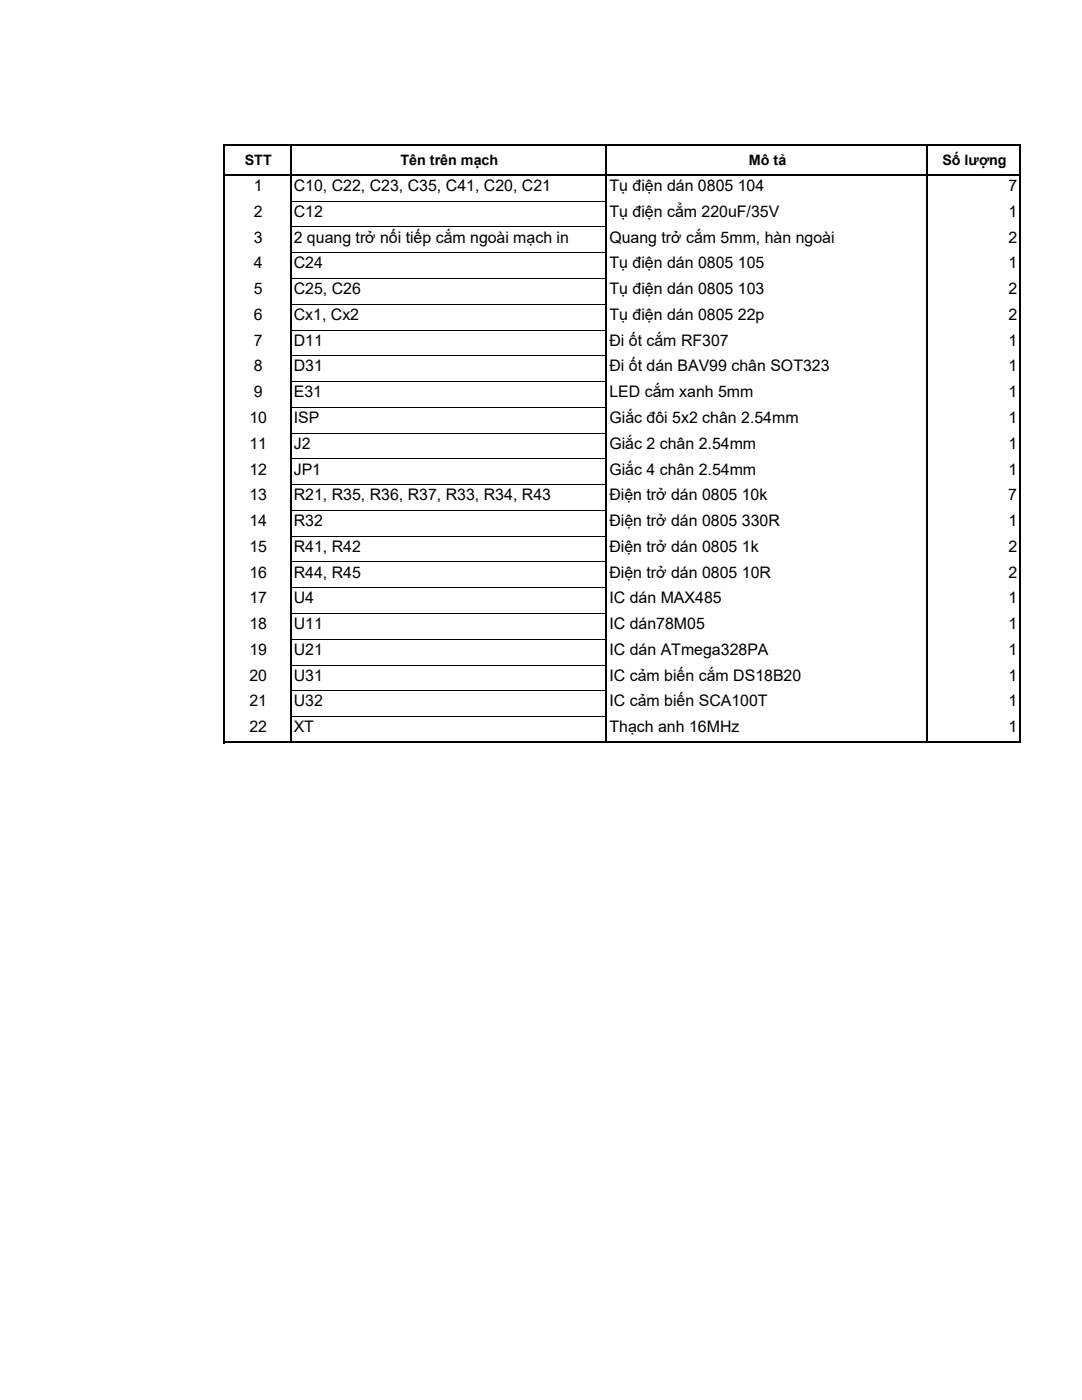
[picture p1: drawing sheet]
<svg xmlns="http://www.w3.org/2000/svg" width="216mm" height="279mm" viewBox="0 0 216 279" stroke-linecap="round" stroke-linejoin="round" font-family="sans-serif">
<defs><g id="words">
<g font-size="3.2">
<text x="50.6" y="38.1">1</text>
<text x="58.6" y="38.1">C10, C22, C23, C35, C41, C20, C21</text>
<text x="121.6" y="38.1">Tụ điện dán 0805 104</text>
<text x="201.2" y="38.1">7</text>
<text x="50.6" y="43.3">2</text>
<text x="58.6" y="43.3">C12</text>
<text x="121.6" y="43.3">Tụ điện cẳm 220uF/35V</text>
<text x="201.2" y="43.3">1</text>
<text x="50.6" y="48.4">3</text>
<text x="50.6" y="53.6">4</text>
<text x="58.6" y="53.6">C24</text>
<text x="58.6" y="48.4">2 quang trở nối tiếp cắm ngoài mạch in</text>
<text x="121.6" y="48.4">Quang trở cắm 5mm, hàn ngoài</text>
<text x="121.6" y="53.6">Tụ điện dán 0805 105</text>
<text x="201.2" y="53.6">1</text>
<text x="201.2" y="48.4">2</text>
<text x="50.6" y="58.7">5</text>
<text x="58.6" y="58.7">C25, C26</text>
<text x="121.6" y="58.7">Tụ điện dán 0805 103</text>
<text x="201.2" y="58.7">2</text>
<text x="50.6" y="63.8">6</text>
<text x="58.6" y="63.8">Cx1, Cx2</text>
<text x="121.6" y="63.8">Tụ điện dán 0805 22p</text>
<text x="201.2" y="63.8">2</text>
<text x="50.6" y="69">7</text>
<text x="58.6" y="69">D11</text>
<text x="121.6" y="69">Đi ốt cắm RF307</text>
<text x="201.2" y="69">1</text>
<text x="50.6" y="74.1">8</text>
<text x="58.6" y="74.1">D31</text>
<text x="121.6" y="74.1">Đi ốt dán BAV99 chân SOT323</text>
<text x="201.2" y="74.1">1</text>
<text x="50.6" y="79.3">9</text>
<text x="58.6" y="79.3">E31</text>
<text x="121.6" y="79.3">LED cắm xanh 5mm</text>
<text x="201.2" y="79.3">1</text>
<text x="49.8" y="84.4">10</text>
<text x="49.8" y="89.6">11</text>
<text x="58.6" y="84.4">ISP</text>
<text x="58.6" y="89.6">J2</text>
<text x="121.6" y="89.6">Giắc 2 chân 2.54mm</text>
<text x="121.6" y="84.4">Giắc đôi 5x2 chân 2.54mm</text>
<text x="201.2" y="84.4">1</text>
<text x="201.2" y="89.6">1</text>
<text x="49.8" y="94.7">12</text>
<text x="58.6" y="94.7">JP1</text>
<text x="121.6" y="94.7">Giắc 4 chân 2.54mm</text>
<text x="201.2" y="94.7">1</text>
<text x="49.8" y="99.8">13</text>
<text x="58.6" y="99.8">R21, R35, R36, R37, R33, R34, R43</text>
<text x="121.6" y="99.8">Điện trở dán 0805 10k</text>
<text x="201.2" y="99.8">7</text>
<text x="49.8" y="105">14</text>
<text x="58.6" y="105">R32</text>
<text x="121.6" y="105">Điện trở dán 0805 330R</text>
<text x="201.2" y="105">1</text>
<text x="49.8" y="110.1">15</text>
<text x="58.6" y="110.1">R41, R42</text>
<text x="121.6" y="110.1">Điện trở dán 0805 1k</text>
<text x="201.2" y="110.1">2</text>
<text x="49.8" y="115.3">16</text>
<text x="58.6" y="115.3">R44, R45</text>
<text x="121.6" y="115.3">Điện trở dán 0805 10R</text>
<text x="201.2" y="115.3">2</text>
<text x="49.8" y="120.4">17</text>
<text x="49.8" y="125.6">18</text>
<text x="58.6" y="120.4">U4</text>
<text x="58.6" y="125.6">U11</text>
<text x="121.6" y="120.4">IC dán MAX485</text>
<text x="121.6" y="125.6">IC dán78M05</text>
<text x="201.2" y="125.6">1</text>
<text x="201.2" y="120.4">1</text>
<text x="49.8" y="130.7">19</text>
<text x="58.6" y="130.7">U21</text>
<text x="121.6" y="130.7">IC dán ATmega328PA</text>
<text x="201.2" y="130.7">1</text>
<text x="49.8" y="135.8">20</text>
<text x="58.6" y="135.8">U31</text>
<text x="121.6" y="135.8">IC cảm biến cắm DS18B20</text>
<text x="201.2" y="135.8">1</text>
<text x="49.8" y="141">21</text>
<text x="58.6" y="141">U32</text>
<text x="121.6" y="141">IC cảm biến SCA100T</text>
<text x="201.2" y="141">1</text>
<text x="49.8" y="146.1">22</text>
<text x="58.6" y="146.1">XT</text>
<text x="121.6" y="146.1">Thạch anh 16MHz</text>
<text x="201.2" y="146.1">1</text>
</g>
<g font-size="2.9">
<text x="48.8" y="33">STT</text>
<text x="79.9" y="33">Tên trên mạch</text>
<text x="149.4" y="33">Mô tả</text>
<text x="188" y="33">Số lượng</text>
</g>
</g></defs>
<path d="M44.7 28.8v119.5M44.9 28.9h158.8M44.9 35h158.8M58 29.1v119.2M121 29.1v119.2M185 29.1v119.2M203.6 29.1v119.2M44.9 148.2h158.8" fill="none" stroke="#000" stroke-width=".32"/>
<g fill="none" stroke="#000" stroke-width=".2">
<path d="M58.2 40.1h62.6M58.2 45.3h62.6M58.2 50.4h62.6M58.2 55.6h62.6M58.2 60.7h62.6M58.2 65.9h62.6M58.2 71h62.6M58.2 76.1h62.6M58.2 81.3h62.6M58.2 86.4h62.6M58.2 91.6h62.6M58.2 96.7h62.6"/>
<path d="M58.2 101.9h62.6M58.2 107h62.6M58.2 112.2h62.6M58.2 117.3h62.6M58.2 122.4h62.6M58.2 127.6h62.6M58.2 132.7h62.6M58.2 137.9h62.6M58.2 143h62.6"/>
</g>
<use href="#words"/>
</svg>
